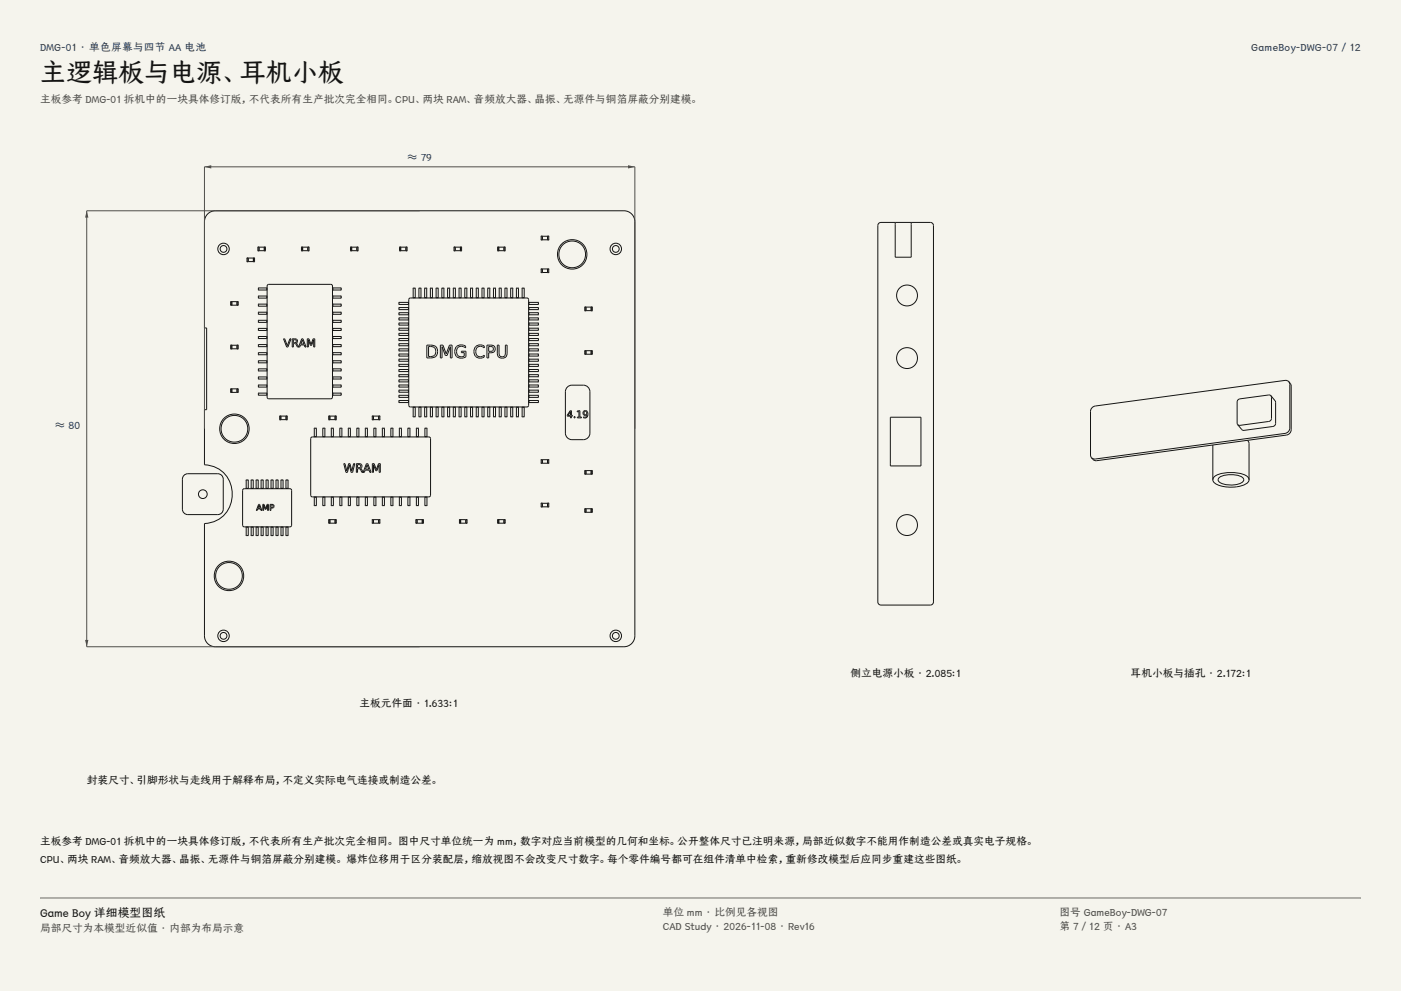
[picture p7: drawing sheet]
<svg xmlns="http://www.w3.org/2000/svg" width="420mm" height="297mm" viewBox="0 0 420 297" stroke-linecap="round" stroke-linejoin="round" font-family="sans-serif">
<defs><g id="words">
<text font-size="7.8" fill="#141413" x="12" y="24.7">主逻辑板与电源、耳机小板</text>
<text font-size="3.5" fill="#141413" x="12" y="274.9">Game Boy 详细模型图纸</text>
<g font-size="3.2" fill="#1b365d">
<text x="12" y="15.3">DMG-01 · 单色屏幕与四节 AA 电池</text>
<text x="375.1" y="15.3">GameBoy-DWG-07 / 12</text>
<text x="122.1" y="48.4">≈ 79</text>
<text x="16.6" y="128.5">≈ 80</text>
</g>
<g font-size="3.2" fill="#504e49">
<text x="12" y="30.9">主板参考 DMG-01 拆机中的一块具体修订版，不代表所有生产批次完全相同。CPU、两块 RAM、音频放大器、晶振、无源件与铜箔屏蔽分别建模。</text>
<text x="198.7" y="274.5">单位 mm · 比例见各视图</text>
<text x="317.6" y="274.5">图号 GameBoy-DWG-07</text>
<text x="12" y="279.3">局部尺寸为本模型近似值 · 内部为布局示意</text>
<text x="198.7" y="278.8">CAD Study · 2026-11-08 · Rev16</text>
<text x="317.6" y="278.8">第 7 / 12 页 · A3</text>
</g>
<g font-size="3.2" fill="#141413">
<text x="254.9" y="203">侧立电源小板 · 2.085:1</text>
<text x="339" y="203">耳机小板与插孔 · 2.172:1</text>
<text x="107.7" y="212">主板元件面 · 1.633:1</text>
<text x="26" y="235">封装尺寸、引脚形状与走线用于解释布局，不定义实际电气连接或制造公差。</text>
<text x="12" y="253.3">主板参考 DMG-01 拆机中的一块具体修订版，不代表所有生产批次完全相同。 图中尺寸单位统一为 mm，数字对应当前模型的几何和坐标。公开整体尺寸已注明来源，局部近似数字不能用作制造公差或真实电子规格。</text>
<text x="12" y="258.6">CPU、两块 RAM、音频放大器、晶振、无源件与铜箔屏蔽分别建模。 爆炸位移用于区分装配层，缩放视图不会改变尺寸数字。每个零件编号都可在组件清单中检索，重新修改模型后应同步重建这些图纸。</text>
</g>
</g></defs>
<g fill="#f5f4ed">
<path d="M0 0h420v297h-420z"/>
<path d="M12 12h396v275h-396z"/>
</g>
<g fill="none" stroke="#141413" stroke-width=".3">
<path d="M62.3 64.1a3.3 3.3 0 0 1 2.3-.9h122.5a3.3 3.3 0 0 1 3.2 3.2v124.2a3.3 3.3 0 0 1-3.2 3.2h-122.5a3.3 3.3 0 0 1-3.3-3.2v-33.7a8.8 8.8 0 0 0 8.3-8.8 8.8 8.8 0 0 0-8.3-8.8v-16.5h.6v-24.5h-.6v-31.9a3.3 3.3 0 0 1 1-2.3zM74 77.3v1.1M74.1 78.4h.2M74.1 77.3h.2M74.4 77.3v1.1M74.4 77.4h1.5v1h-1.5zM76 77.3v1.1M76 78.4h.3M76 77.3h.3M76.3 77.3v1.1M77.3 75.2h.3M77.6 74h-.3v1.1"/>
<path d="M77.6 74.1l.1 1h1.5l.1-1M77.7 74.1h1.5M79.3 74h.2M79.3 75.2h.2M79.6 74.1v1M90.4 75.1v-1.1h.3v1.1M90.4 75.2h.3M90.7 75.1l.1-1h1.5v1M90.7 75.1h.1M90.8 75.1h1.4M92.3 75.1h-.1M92.3 75.1l.1-1.1h.2v1.1"/>
<path d="M92.4 75.2h.2M105.1 75.1v-1l.3-.1v1.1M105.1 75.2h.3M105.4 75.1l.1-1h1.5v1M105.4 75.1h.1M105.5 75.1h1.4M107 75.1h-.1M107 75.1v-1.1h.3v1.1M107 75.2h.3M119.8 74.1v1M119.8 74h.3v1.1M119.8 75.2h.3"/>
<path d="M121.7 74.1h-1.6v1h1.6v-1l.3-.1v1.1M121.7 75.2h.3M136.1 75.1v-1.1h.3v1.1M136.1 75.2h.3M136.5 75.1h.1M136.5 75.1h1.5v-1l.3-.1 .1 1.1M138 74.1h-1.5v1M138.1 75.2h.2M149.2 74.1v1M149.2 74h.3M149.2 75.2h.3M149.5 74.1l.1 1h1.5v-1"/>
<path d="M149.5 74.1h1.6M151.1 74h.3M151.1 75.2h.3M151.4 74.1v1M162.2 70.8l.1 1.1h.3v-1.1h1.5M162.3 70.8h.2M164.1 70.8v.1M164.1 70.9v1l-1.5-.1M164.2 70.8v1.1h.3v-1.1M164.2 70.8h.3M69.2 91.5h.2M69.4 90.4h-.3v1.1"/>
<path d="M69.5 90.4l.1 1.1h1.4l.1-1.1M69.5 90.5h1.6M71.1 90.4h.3M71.1 91.5h.3M71.4 90.4v1.1M77.5 98.5v.5h2.5v-.5M77.5 94.2v-.6h2.5v.6M77.5 91.2v.6h2.5v-.6M77.5 86.3v.6M77.5 88.7l2.5 .1v.5h-2.5zM77.5 98.4h2.5M77.5 96h2.5v.6h-2.5z"/>
<path d="M77.5 94.2h2.5M77.5 91.1h2.5M77.5 86.9h2.5M77.5 86.3h2.5M80 86.3v.6M80.1 85.5l.5-.3h18.6l.4 .3 .1 33.5-.3 .5h-18.8l-.5-.2zM99.8 98.5v.5h2.5M99.8 86.3v.6M99.8 91.2v.5l2.5 .1M99.8 98.4h2.5M99.8 94.2h2.5M99.8 91.1h2.5"/>
<path d="M99.8 86.9h2.5M99.8 86.3h2.5M102.3 88.7l-2.5 .1v.5h2.5M102.3 93.6h-2.5v.6M102.3 96h-2.5v.6h2.5M102.3 86.3v.6M102.3 88.8v.5M102.3 91.2v.5M102.3 93.6v.6M102.3 96v.6M102.3 98.5v.5M119.6 99.9v.6h2.8l.1-.6"/>
<path d="M119.6 95.3v.6h2.8l.1-.6M119.6 90.7v.5h2.8l.1-.5M119.6 93.8v.5M119.6 98.4v.5M119.6 99.9h2.8M119.6 99h2.8M119.6 98.4h2.8M119.6 96.8h2.9l-.1 .6h-2.8zM119.6 95.3h2.8M119.6 94.3h2.8M119.6 93.7h2.8M119.6 92.2h2.9l-.1 .6h-2.8z"/>
<path d="M119.6 90.6h2.8M122.5 93.8v.5M122.5 98.4v.5M122.6 89.5l.4-.2 35.2 .1 .3 .4-.1 31.9-.4 .3-35.2-.1-.3-.4zM123.9 86.4v2.8h.6v-2.8M123.9 86.4h.6M125.6 86.4v2.8h.6M125.6 86.4h.6M126.2 86.4v2.8M127.3 86.4v2.8h.6M127.3 86.4h.6M127.9 86.4v2.8"/>
<path d="M129 86.4v2.8h.6M129.1 86.4h.5M129.6 86.4v2.8M130.7 86.4v2.8M130.8 89.2h.5M130.8 86.4h.5M131.4 86.4v2.8M132.5 86.4v2.8M132.5 89.2h.5M132.5 86.4h.5M133.1 86.4v2.8M134.2 86.4v2.8"/>
<path d="M134.2 89.2h.6M134.2 86.4h.6M134.8 86.4v2.8M135.9 86.4v2.8M135.9 89.2h.6M135.9 86.4h.6M136.5 86.4v2.8M137.6 86.4v2.8M137.7 86.4h.5M138.2 86.4v2.8h-.5M139.3 86.4v2.8M139.4 86.4h.5"/>
<path d="M140 86.4v2.8h-.6M141.1 86.4v2.8M141.1 86.4h.5M141.7 86.4v2.8h-.6M142.8 86.4v2.8h.6v-2.8M142.8 86.4h.6M144.5 86.4v2.8h.6v-2.8M144.5 86.4h.6M146.2 86.4v2.8h.6v-2.8M146.2 86.4h.6M147.9 86.4l.1 2.8h.6v-2.8M148 86.4h.5"/>
<path d="M149.7 86.4v2.8h.6v-2.8M149.7 86.4h.5M151.4 86.4v2.8h.6v-2.8M151.4 86.4h.6M153.1 86.4v2.8h.6v-2.8M153.1 86.4h.6M154.8 86.4v2.8h.6M154.8 86.4h.6M155.4 86.4v2.8M156.5 86.4v2.8h.6M156.6 86.4h.5M157.1 86.4v2.8"/>
<path d="M158.6 90.7v.5h2.8M158.6 93.8v.5M158.6 95.3v.6h2.8M158.6 98.4v.5M158.6 99.9v.6h2.8M158.6 99.9h2.8M158.6 99h2.8M158.6 98.4h2.8M158.6 95.3h2.8M158.6 94.3h2.8M158.6 93.7h2.8M158.6 90.6h2.8"/>
<path d="M161.4 92.2h-2.8v.6h2.8M161.4 96.8h-2.8v.6h2.8M161.4 90.7v.5M161.4 92.2v.6M161.4 93.8v.5M161.4 95.3v.6M161.4 96.8v.6M161.4 98.4v.5M161.4 99.9v.6M162.2 80.6l.1 1.1h.3v-1.1h1.5M162.3 80.6h.2M164.1 80.6v.1"/>
<path d="M164.1 80.7v1l-1.5-.1M164.2 80.6v1.1h.3v-1.1M164.2 80.6h.3M175.3 93.1v-1.1h.3v1.1M175.3 93.1h.3M175.7 93.1h.1M175.7 93.1h1.5v-1.1h.3l.1 1.1M177.2 92.1h-1.5v1M177.3 93.1h.2M69.1 103.5l.1 1.1h.2M69.1 116.5v1.1M69.2 103.4h.2"/>
<path d="M69.2 117.6h.2M69.2 116.5h.2M69.5 104.5l.1-1h1.4l.1 1M69.5 116.5v1.1M69.5 117.5h1.6M69.5 116.6h1.6M69.5 104.5h1.6M71.1 116.5v1.1M71.1 104.6h.3M71.1 103.4h.3M71.1 117.6h.3M71.1 116.5h.3"/>
<path d="M71.4 103.5v1M71.4 116.5v1.1M77.5 108.7v-.6h2.5v.6M77.5 101.4v-.6h2.5v.6M77.5 105.7v.6M77.5 113v.6M77.5 115.4h2.5v.6h-2.5zM77.5 113h2.5M77.5 101.5h2.5M77.5 117.8l2.5 .1v.5h-2.5zM77.5 113.6h2.5M77.5 110.5l2.5 .1v.6h-2.5z"/>
<path d="M77.5 108.7h2.5M77.5 106.3h2.5M77.5 105.7h2.5M77.5 103.3h2.5v.6h-2.5zM80 105.7v.6M80 113v.6M85 101.5h.3l.8 2.1 .8-2.1h.4l-1 2.5h-.4zM87.6 101.5h.8a.69 .69 0 0 1 .8 .5 .69 .69 0 0 1-.4 .8l.7 1.2 1-2.5h.3l1 2.5h-.4l-.2-.6h-1.1l-.2 .6h-.7l-.5-.8-.4-.2h-.4v1h-.3zM87.9 101.8h.5a.44 .44 0 0 1 .4 .5 .44 .44 0 0 1-.4 .4h-.5zM90.6 101.9l.5 1.2h-.9zM92.1 101.5h.5l.6 1.7 .7-1.7h.5v2.5h-.4v-2.2l-.6 1.7h-.3l-.7-1.7v2.2h-.3zM99.8 105.7v.6"/>
<path d="M99.8 113v.6M99.8 113h2.5M99.8 101.5h2.5M99.8 113.6h2.5M99.8 108.7h2.5M99.8 106.3h2.5M99.8 105.7h2.5M102.3 115.4h-2.5v.6h2.5M102.3 117.8l-2.5 .1v.5h2.5M102.3 100.8l-2.5 .1v.5M102.3 103.3h-2.5v.6h2.5M102.3 108.1l-2.5 .1v.5"/>
<path d="M102.3 110.5l-2.5 .1v.5l2.5 .1M102.3 100.9v.5M102.3 103.3v.6M102.3 105.7v.6M102.3 108.2v.5M102.3 110.6v.5M102.3 113v.6M102.3 115.4v.6M102.3 117.9v.5M119.6 117v.5h2.8l.1-.5M119.6 116v-.6h2.8l.1 .6M119.6 111.3v-.6h2.8l.1 .6"/>
<path d="M119.6 106.7v-.6h2.8l.1 .6M119.6 103v.6M119.6 107.7v.5M119.6 112.3v.6M119.6 118.5h2.9l-.1 .6h-2.8zM119.6 116.9h2.8M119.6 116h2.8M119.6 113.8l2.9 .1-.1 .6h-2.8zM119.6 112.9h2.8M119.6 112.3h2.8M119.6 111.4h2.8M119.6 109.2h2.9l-.1 .6h-2.8z"/>
<path d="M119.6 108.3h2.8M119.6 107.6h2.8M119.6 106.7h2.8M119.6 104.6h2.9l-.1 .6h-2.8zM119.6 103.6h2.8M119.6 103h2.8M119.6 101.5h2.9l-.1 .6h-2.8zM122.5 103v.6M122.5 107.7v.5M122.5 112.3v.6M128 103.4h1a1.93 1.93 0 0 1 2.2 1.9 1.93 1.93 0 0 1-2.2 2h-1zM128.5 103.9a1.59 1.59 0 0 1 2.1 1.4 1.59 1.59 0 0 1-2.1 1.5z"/>
<path d="M132 103.4h.8l1 2.6 .9-2.6h.8v3.9h-.5v-3.4l-1 2.6h-.5l-1-2.6v3.4h-.5zM136.8 103.9a2.38 2.38 0 0 1 2.8-.2v.6a1.57 1.57 0 0 0-2.1-.2 1.57 1.57 0 0 0-.4 2.1 1.57 1.57 0 0 0 2.1 .5v-1h-.9v-.4h1.4v1.6a2.08 2.08 0 0 1-2.9-.1 2.08 2.08 0 0 1 0-2.9zM142.6 103.9a2.13 2.13 0 0 1 2.6-.2v.6a1.52 1.52 0 0 0-2-.3 1.52 1.52 0 0 0-.5 2 1.48 1.48 0 0 0 2.5 .4v.6a2.01 2.01 0 0 1-2.8-.3 2.01 2.01 0 0 1 .2-2.8zM146 103.4h1.1a1.16 1.16 0 0 1 1.4 1.2 1.16 1.16 0 0 1-1.4 1.1h-.6v1.6h-.5zM146.5 103.9h.6a.72 .72 0 0 1 .8 .7 .72 .72 0 0 1-.8 .7h-.6zM149.1 103.4h.5v2.4a.97 .97 0 0 0 1 1.1 .97 .97 0 0 0 .9-1.1v-2.4h.5v2.4a1.47 1.47 0 0 1-1.4 1.5 1.47 1.47 0 0 1-1.5-1.5zM158.6 103v.6M158.6 107.7v.5M158.6 112.3v.6M158.6 117v.5h2.8M158.6 116.9h2.8M158.6 116h2.8"/>
<path d="M158.6 112.9h2.8M158.6 112.3h2.8M158.6 111.4h2.8M158.6 108.3h2.8M158.6 107.6h2.8M158.6 106.7h2.8M158.6 103.6h2.8M158.6 103h2.8M161.4 101.5h-2.8v.5l2.8 .1M161.4 104.6h-2.8v.5l2.8 .1M161.4 106.1h-2.8v.6M161.4 109.2h-2.8v.6h2.8"/>
<path d="M161.4 110.7l-2.8 .1v.5M161.4 113.8l-2.8 .1v.5l2.8 .1M161.4 115.4h-2.8v.6M161.4 118.5h-2.8v.6h2.8M161.4 101.5v.5M161.4 103v.6M161.4 104.6v.5M161.4 106.1v.6M161.4 107.7v.5M161.4 109.2v.6M161.4 110.8v.5M161.4 112.3v.6"/>
<path d="M161.4 113.9v.5M161.4 115.4v.6M161.4 117v.5M161.4 118.5v.6M170.1 116l1.4-.6h3.4a1.96 1.96 0 0 1 1.9 2v12.4a1.96 1.96 0 0 1-1.9 2h-3.4a1.96 1.96 0 0 1-2-2v-12.4zM175.3 105.1h.3v1.1h-.3zM177.2 105.2h-1.5v1l1.5-.1M177.2 105.1h.4l-.1 1.1h-.3zM83.8 124.7l.1 1.1h.2l.1-1.1M83.9 124.7h.2M84.2 124.8h1.6l-.1 .9h-1.5M85.8 124.7v1.1h.3v-1.1"/>
<path d="M85.8 124.7h.3M93.2 131.2l.4-.3 35.2 .1 .3 .4-.1 17.3-.4 .2-35.2-.1-.3-.4zM94.2 128.4v2.4M94.3 128.3h.5M94.8 128.4v2.4l-.5 .1M96.8 128.4v2.4M96.8 128.3h.6M97.4 128.4v2.4l-.6 .1M98.5 124.7l.1 1.1h.3v-1.1M98.6 124.7h.2M98.9 124.7h1.5v1h-1.5zM99.3 128.4v2.4"/>
<path d="M99.4 130.9h.5M99.4 128.3h.5M99.9 128.4v2.4M100.5 124.7v1.1h.3v-1.1M100.5 124.7h.3M101.9 128.4v2.4M101.9 130.9h.6M101.9 128.3h.6M102.5 128.4v2.4M103.1 139h.3l.6 2.2 .5-2.2h.4l.6 2.2 .5-2.2h.4l-.7 2.6h-.4l-.6-2.3-.5 2.3h-.5zM104.4 128.4v2.4M104.5 130.9h.5"/>
<path d="M104.5 128.3h.5M105 128.4v2.4M106.8 139h.8a.73 .73 0 0 1 .9 .4 .73 .73 0 0 1-.4 .9l.8 1.3 1-2.6h.4l.9 2.6h-.3l-.3-.7h-1.1l-.3 .7h-.7l-.5-.9-.4-.2h-.4v1.1h-.4zM107 128.4v2.4M107 130.9h.6M107 128.3h.6M107.2 139.2h.4a.46 .46 0 0 1 .5 .5 .46 .46 0 0 1-.5 .5h-.4zM107.6 128.4v2.4M109.5 128.4v2.4M109.6 130.9h.5M109.6 128.3h.5M110.1 139.3l.4 1.3h-.9z"/>
<path d="M110.1 128.4v2.4M111.6 124.7v1.1M111.6 139h.6l.6 1.7 .7-1.7h.5v2.6h-.3v-2.3l-.7 1.8h-.4l-.6-1.8v2.3h-.4zM111.6 125.8h.3M111.6 124.7h.3M111.9 124.7v1.1M112 125.7h1.5M112 124.8h1.5M112.1 128.4v2.4M112.1 130.9h.6M112.1 128.3h.6M112.7 128.4v2.4"/>
<path d="M113.5 124.7v1.1M113.6 124.7h.2M113.9 124.7v1.1h-.3M114.6 128.4v2.4M114.7 130.9h.5M114.7 128.3h.5M115.2 128.4v2.4M117.2 128.4v2.4M117.2 130.9h.6M117.2 128.3h.6M117.8 128.4v2.4M119.6 120.1v.5"/>
<path d="M119.6 120.6h2.8M119.6 120h2.8M119.7 128.4v2.4M119.8 130.9h.5M119.8 128.3h.5M120.3 128.4v2.4M122.3 128.4v2.4M122.3 130.9h.6M122.3 128.3h.6M122.5 120.1v.5M122.9 128.4v2.4M123.9 122.1v2.8"/>
<path d="M123.9 124.9h.6M123.9 122h.6M124.5 122.1v2.8M124.8 128.4v2.4l.6 .1M124.9 128.3h.5M125.4 128.4v2.4M125.6 122.1v2.8M125.6 124.9h.6M125.6 122h.6M126.2 122.1v2.8M127.3 122.1v2.8M127.3 124.9h.6"/>
<path d="M127.3 122h.6M127.4 128.4v2.4l.6 .1M127.4 128.3h.6M127.9 122.1v2.8M128 128.4v2.4M129 122.1v2.8M129.1 124.9h.5M129.1 122h.5M129.6 122.1v2.8M130.7 122.1v2.8M130.8 124.9h.5M130.8 122h.5"/>
<path d="M131.4 122.1v2.8M132.5 122.1v2.8M132.5 124.9h.5M132.5 122h.5M133.1 122.1v2.8M134.2 122.1v2.8M134.2 124.9h.6M134.2 122h.6M134.8 122.1v2.8M135.9 122.1v2.8M135.9 124.9h.6M135.9 122h.6"/>
<path d="M136.5 122.1v2.8M137.6 122.1v2.8M137.7 124.9h.5M137.7 122h.5M138.2 122.1v2.8M139.3 122.1v2.8M139.4 124.9h.5M139.4 122h.5M140 122.1v2.8M141.1 122.1v2.8M141.1 124.9h.5M141.1 122h.5"/>
<path d="M141.7 122.1v2.8M142.8 122.1v2.8M142.8 124.9h.6M142.8 122h.6M143.4 122.1v2.8M144.5 122.1v2.8M144.5 124.9h.6M144.5 122h.6M145.1 122.1v2.8M146.2 122.1v2.8M146.2 124.9h.6M146.2 122h.6"/>
<path d="M146.8 122.1v2.8M147.9 122.1v2.8M148 124.9h.5M148 122h.5M148.6 122.1v2.8M149.7 122.1v2.8M149.7 124.9h.5M149.7 122h.5M150.3 122.1v2.8M151.4 122.1v2.8M151.4 124.9h.6M151.4 122h.6"/>
<path d="M152 122.1v2.8M153.1 122.1v2.8M153.1 124.9h.6M153.1 122h.6M153.7 122.1v2.8M154.8 122.1v2.8M154.8 124.9h.6M154.8 122h.6M155.4 122.1v2.8M156.5 122.1v2.8M156.6 124.9h.5M156.6 122h.5"/>
<path d="M157.1 122.1v2.8M158.6 120.1v.5M158.6 120.6h2.8M158.6 120h2.8M161.4 120.1v.5M162.2 138.8l.1-1.1 .3 .1v1h1.5M162.3 138.9h.2M162.6 137.8h1.5v1M164.1 138.8h.1M164.2 138.8v-1.1l.3 .1v1M164.2 138.9h.3M170.9 123.1h.4v1.4h.3v.2h-.3v.5h-.3v-.5h-1z"/>
<path d="M171 123.3v1.2h-.7zM172.1 124.9h.3v.3h-.3zM173 123.2l.8-.1v1.9h.5v.2h-1.2v-.2h.5v-1.7l-.6 .2zM175 123.2a.89 .89 0 0 1 1.1 .1 .89 .89 0 0 1 .1 1.2 .91 .91 0 0 1-1.3 .7l.1-.2a.66 .66 0 0 0 .7-.1 .66 .66 0 0 0 .3-.7 .71 .71 0 0 1-1.1 .1 .71 .71 0 0 1 .1-1.1zM55.2 142.5l1.1-.5h9l1.2 .5 .4 1.1v9l-.4 1.1-1.2 .5h-9l-1.1-.5-.5-1.1v-9zM72.8 146.7l.4-.2h14l.2 .5v10.7l-.5 .2-13.9-.1-.3-.4zM73.8 143.9v2.5h.6v-2.5M73.8 143.9h.6M75.3 143.9v2.5h.6M75.3 143.9h.6M75.9 158h-.6v2.5M75.9 143.9v2.5"/>
<path d="M75.9 158v2.5M76.8 143.9v2.5h.6M76.8 143.9h.6M77.4 158h-.6v2.5M77.4 143.9v2.5M77.4 158v2.5M77.5 151.2h.3l.7 1.8h-.2l-.2-.5h-.8l-.2 .5h-.3zM77.7 151.4l.3 .9h-.7zM78.3 143.9v2.5M78.3 158v2.5M78.3 158h.6M78.3 146.4h.6"/>
<path d="M78.3 143.9h.6M78.8 151.2h.4l.4 1.2 .5-1.2h.4v1.8h-.3v-1.6l-.4 1.2h-.3l-.5-1.2v1.6h-.2zM78.9 143.9v2.5M78.9 158v2.5M79.8 143.9v2.5M79.8 158v2.5M79.8 158h.6M79.8 146.4h.6M79.8 143.9h.6M80.4 143.9v2.5M80.4 158v2.5M81 151.2h.5a.6 .6 0 0 1 .6 .7 .6 .6 0 0 1-.9 .4v.7h-.2z"/>
<path d="M81.2 151.4h.3a.35 .35 0 0 1 .4 .3 .35 .35 0 0 1-.4 .4h-.3zM81.3 143.9v2.5M81.3 158v2.5M81.3 158h.5l.1 2.5M81.3 143.9h.5M81.9 143.9v2.5h-.6M82.7 143.9v2.5M82.7 158v2.5M82.8 158h.5l.1 2.5M82.8 143.9h.5M83.4 143.9v2.5h-.6M84.2 143.9l.1 2.5h.6v-2.5"/>
<path d="M84.3 143.9h.5M85.7 143.9l.1 2.5h.5v-2.5M85.8 143.9h.5M94.2 149v2.5M94.3 151.5h.5M94.3 149h.5v2.5M96.8 149v2.5M96.8 151.5h.6M96.8 149h.6v2.5M98.5 156.8l.1-1.1h.2l.1 1.1M98.6 156.8h.2M98.9 155.7h1.5v1.1h-1.5z"/>
<path d="M99.3 149v2.5M99.4 151.5h.5M99.4 149h.5M99.9 149v2.5M100.5 156.8v-1.1h.3v1.1M100.5 156.8h.3M101.9 149v2.5M101.9 151.5h.6M101.9 149h.6M102.5 149v2.5M104.4 149v2.5M104.5 151.5h.5"/>
<path d="M104.5 149h.5M105 149v2.5M107 149v2.5M107 151.5h.6M107 149h.6M107.6 149v2.5M109.5 149v2.5M109.6 151.5h.5M109.6 149h.5M110.1 149v2.5M111.6 155.7v1.1M111.6 155.7h.3"/>
<path d="M111.6 156.8h.3M111.9 155.7v1.1M112 156.7h1.5M112 155.8h1.5M112.1 149v2.5M112.1 151.5h.6M112.1 149h.6M112.7 149v2.5M113.5 155.7v1.1M113.6 155.7h.2l.1 1.1M113.6 156.8h.2M114.6 149v2.5"/>
<path d="M114.7 151.5h.5M114.7 149h.5M115.2 149v2.5M117.2 149v2.5M117.2 151.5h.6M117.2 149h.6M117.8 149v2.5M119.7 149v2.5M119.8 151.5h.5M119.8 149h.5M120.3 149v2.5M122.3 149v2.5"/>
<path d="M122.3 151.5h.6M122.3 149h.6M122.9 149v2.5M124.7 155.7v1.1M124.7 155.7h.3M124.7 156.8h.3M124.9 151.5h.5M125 155.7v1.1M125 156.7h1.6M125 155.8h1.6M125.4 149h-.5l-.1 2.5M125.4 149v2.5"/>
<path d="M126.6 155.7v1.1M126.6 155.7h.3M126.6 156.8h.3M126.9 155.7v1.1M127.4 151.5h.6M128 149h-.6v2.5M128 149v2.5M137.7 156.8l.1-1.1h.3v1.1M137.8 156.8h.2M138.1 155.7h1.5v1.1h-1.5zM139.7 156.8v-1.1h.3v1.1M139.7 156.8h.3"/>
<path d="M149.2 155.7v1.1M149.2 155.7h.3M149.2 156.8h.3M149.5 155.7v1.1M149.5 156.7h1.6M149.5 155.8h1.6M151.1 155.7v1.1M151.1 155.7h.3M151.1 156.8h.3M151.4 155.7v1.1M162.2 150.8l.1 1.1h.3v-1.1h1.5M162.3 150.8h.2"/>
<path d="M164.1 150.8v.1M164.1 150.9v1l-1.5-.1M164.2 150.8v1.1h.3v-1.1M164.2 150.8h.3M175.3 141v1.1h.3v-1.1M175.3 152.4l.3 .1v1.1h-.3zM175.3 141h.3M175.7 141.1v1l1.5-.1M175.7 141h1.5v1.1h.3l.1-1.1M175.7 141v.1M177.2 152.5h-1.5v1h1.5M177.2 152.5h.4l-.1 1.1-.3-.1z"/>
<path d="M177.3 141h.2M73.8 160.5v-2.5h.6v2.5M73.8 160.5h.6M75.3 160.5h.6M76.8 160.5h.6M78.3 160.5h.6M79.8 160.5h.6M81.3 160.5h.5M82.8 160.5h.5M84.2 160.5l.1-2.5h.5l.1 2.5M84.3 160.5h.5M85.7 160.5l.1-2.5h.5v2.5"/>
<path d="M85.8 160.5h.5"/>
<circle cx="67" cy="74.6" r="1.72"/>
<circle cx="67" cy="74.6" r="1.02"/>
<circle cx="74.1" cy="78.4" r=".03"/>
<circle cx="74.1" cy="77.3" r=".03"/>
<circle cx="74.3" cy="78.4" r=".03"/>
<circle cx="74.3" cy="77.3" r=".03"/>
<circle cx="76" cy="78.4" r=".03"/>
<circle cx="76" cy="77.3" r=".03"/>
<circle cx="76.3" cy="78.4" r=".03"/>
<circle cx="76.3" cy="77.3" r=".03"/>
<circle cx="77.3" cy="74.1" r=".03"/>
<circle cx="77.3" cy="75.1" r=".03"/>
<circle cx="77.6" cy="74.1" r=".03"/>
<circle cx="77.6" cy="75.1" r=".03"/>
<circle cx="79.3" cy="75.1" r=".03"/>
<circle cx="79.3" cy="74.1" r=".03"/>
<circle cx="79.5" cy="75.1" r=".03"/>
<circle cx="79.5" cy="74.1" r=".03"/>
<circle cx="90.4" cy="75.1" r=".03"/>
<circle cx="90.4" cy="74.1" r=".03"/>
<circle cx="90.7" cy="75.1" r=".03"/>
<circle cx="90.7" cy="74.1" r=".03"/>
<circle cx="92.4" cy="74.1" r=".03"/>
<circle cx="92.4" cy="75.1" r=".03"/>
<circle cx="92.6" cy="74.1" r=".03"/>
<circle cx="92.6" cy="75.1" r=".03"/>
<circle cx="105.1" cy="75.1" r=".03"/>
<circle cx="105.1" cy="74.1" r=".03"/>
<circle cx="105.4" cy="75.1" r=".03"/>
<circle cx="105.4" cy="74.1" r=".03"/>
<circle cx="107" cy="75.1" r=".03"/>
<circle cx="107" cy="74.1" r=".03"/>
<circle cx="107.3" cy="74.1" r=".03"/>
<circle cx="107.3" cy="75.1" r=".03"/>
<circle cx="119.8" cy="74.1" r=".03"/>
<circle cx="119.8" cy="75.1" r=".03"/>
<circle cx="120.1" cy="74.1" r=".03"/>
<circle cx="120.1" cy="75.1" r=".03"/>
<circle cx="121.7" cy="75.1" r=".03"/>
<circle cx="121.7" cy="74.1" r=".03"/>
<circle cx="122" cy="74.1" r=".03"/>
<circle cx="122" cy="75.1" r=".03"/>
<circle cx="136.1" cy="75.1" r=".03"/>
<circle cx="136.1" cy="74.1" r=".03"/>
<circle cx="136.4" cy="74.1" r=".03"/>
<circle cx="136.4" cy="75.1" r=".03"/>
<circle cx="138.1" cy="74.1" r=".03"/>
<circle cx="138.1" cy="75.1" r=".03"/>
<circle cx="138.3" cy="75.1" r=".03"/>
<circle cx="138.3" cy="74.1" r=".03"/>
<circle cx="149.2" cy="74.1" r=".03"/>
<circle cx="149.2" cy="75.1" r=".03"/>
<circle cx="149.5" cy="75.1" r=".03"/>
<circle cx="149.5" cy="74.1" r=".03"/>
<circle cx="151.1" cy="74.1" r=".03"/>
<circle cx="151.1" cy="75.1" r=".03"/>
<circle cx="151.4" cy="74.1" r=".03"/>
<circle cx="151.4" cy="75.1" r=".03"/>
<circle cx="162.3" cy="70.8" r=".03"/>
<circle cx="162.3" cy="71.9" r=".03"/>
<circle cx="162.5" cy="70.8" r=".03"/>
<circle cx="162.5" cy="71.9" r=".03"/>
<circle cx="164.2" cy="71.9" r=".03"/>
<circle cx="164.2" cy="70.8" r=".03"/>
<circle cx="164.5" cy="71.9" r=".03"/>
<circle cx="164.5" cy="70.8" r=".03"/>
<circle cx="171.5" cy="76.2" r="4.4"/>
<circle cx="171.5" cy="76.2" r="4"/>
<circle cx="184.6" cy="74.6" r="1.72"/>
<circle cx="184.6" cy="74.6" r="1.02"/>
<circle cx="69.2" cy="91.5" r=".03"/>
<circle cx="69.2" cy="90.4" r=".03"/>
<circle cx="69.4" cy="91.5" r=".03"/>
<circle cx="69.4" cy="90.4" r=".03"/>
<circle cx="71.1" cy="91.5" r=".03"/>
<circle cx="71.1" cy="90.4" r=".03"/>
<circle cx="71.4" cy="91.5" r=".03"/>
<circle cx="71.4" cy="90.4" r=".03"/>
<circle cx="77.5" cy="98.5" r=".03"/>
<circle cx="77.5" cy="86.3" r=".03"/>
<circle cx="77.5" cy="96.6" r=".03"/>
<circle cx="77.5" cy="86.9" r=".03"/>
<circle cx="77.5" cy="96" r=".03"/>
<circle cx="77.5" cy="88.8" r=".03"/>
<circle cx="77.5" cy="99" r=".03"/>
<circle cx="77.5" cy="91.2" r=".03"/>
<circle cx="77.5" cy="93.6" r=".03"/>
<circle cx="77.5" cy="94.2" r=".03"/>
<circle cx="77.5" cy="91.7" r=".03"/>
<circle cx="77.5" cy="89.3" r=".03"/>
<circle cx="80" cy="99" r=".03"/>
<circle cx="80" cy="91.2" r=".03"/>
<circle cx="80" cy="88.8" r=".03"/>
<circle cx="80" cy="98.5" r=".03"/>
<circle cx="80" cy="96" r=".03"/>
<circle cx="80" cy="96.6" r=".03"/>
<circle cx="80" cy="86.9" r=".03"/>
<circle cx="80" cy="86.3" r=".03"/>
<circle cx="80" cy="93.6" r=".03"/>
<circle cx="80" cy="94.2" r=".03"/>
<circle cx="80" cy="91.7" r=".03"/>
<circle cx="80" cy="89.3" r=".03"/>
<circle cx="99.8" cy="96.6" r=".03"/>
<circle cx="99.8" cy="99" r=".03"/>
<circle cx="99.8" cy="91.2" r=".03"/>
<circle cx="99.8" cy="98.5" r=".03"/>
<circle cx="99.8" cy="86.9" r=".03"/>
<circle cx="99.8" cy="86.3" r=".03"/>
<circle cx="99.8" cy="96" r=".03"/>
<circle cx="99.8" cy="88.8" r=".03"/>
<circle cx="99.8" cy="91.7" r=".03"/>
<circle cx="99.8" cy="93.6" r=".03"/>
<circle cx="99.8" cy="89.3" r=".03"/>
<circle cx="99.8" cy="94.2" r=".03"/>
<circle cx="102.3" cy="99" r=".03"/>
<circle cx="102.3" cy="88.8" r=".03"/>
<circle cx="102.3" cy="98.5" r=".03"/>
<circle cx="102.3" cy="86.3" r=".03"/>
<circle cx="102.3" cy="96.6" r=".03"/>
<circle cx="102.3" cy="86.9" r=".03"/>
<circle cx="102.3" cy="96" r=".03"/>
<circle cx="102.3" cy="91.2" r=".03"/>
<circle cx="102.3" cy="94.2" r=".03"/>
<circle cx="102.3" cy="89.3" r=".03"/>
<circle cx="102.3" cy="91.7" r=".03"/>
<circle cx="102.3" cy="93.6" r=".03"/>
<circle cx="119.6" cy="95.9" r=".03"/>
<circle cx="119.6" cy="95.3" r=".03"/>
<circle cx="119.6" cy="99.9" r=".03"/>
<circle cx="119.6" cy="91.2" r=".03"/>
<circle cx="119.6" cy="90.7" r=".03"/>
<circle cx="119.6" cy="93.8" r=".03"/>
<circle cx="119.6" cy="98.4" r=".03"/>
<circle cx="119.6" cy="92.2" r=".03"/>
<circle cx="119.6" cy="98.9" r=".03"/>
<circle cx="119.6" cy="97.4" r=".03"/>
<circle cx="119.6" cy="94.3" r=".03"/>
<circle cx="119.6" cy="96.8" r=".03"/>
<circle cx="119.6" cy="92.8" r=".03"/>
<circle cx="122.4" cy="95.9" r=".03"/>
<circle cx="122.4" cy="95.3" r=".03"/>
<circle cx="122.4" cy="91.2" r=".03"/>
<circle cx="122.4" cy="90.7" r=".03"/>
<circle cx="122.4" cy="99.9" r=".03"/>
<circle cx="122.4" cy="93.8" r=".03"/>
<circle cx="122.4" cy="98.4" r=".03"/>
<circle cx="122.4" cy="92.2" r=".03"/>
<circle cx="122.4" cy="96.8" r=".03"/>
<circle cx="122.4" cy="92.8" r=".03"/>
<circle cx="122.4" cy="98.9" r=".03"/>
<circle cx="122.4" cy="97.4" r=".03"/>
<circle cx="122.4" cy="94.3" r=".03"/>
<circle cx="123.9" cy="89.2" r=".03"/>
<circle cx="123.9" cy="86.4" r=".03"/>
<circle cx="124.5" cy="89.2" r=".03"/>
<circle cx="124.5" cy="86.4" r=".03"/>
<circle cx="125.6" cy="89.2" r=".03"/>
<circle cx="125.6" cy="86.4" r=".03"/>
<circle cx="126.2" cy="89.2" r=".03"/>
<circle cx="126.2" cy="86.4" r=".03"/>
<circle cx="127.3" cy="89.2" r=".03"/>
<circle cx="127.3" cy="86.4" r=".03"/>
<circle cx="127.9" cy="89.2" r=".03"/>
<circle cx="127.9" cy="86.4" r=".03"/>
<circle cx="129.1" cy="89.2" r=".03"/>
<circle cx="129.1" cy="86.4" r=".03"/>
<circle cx="129.6" cy="89.2" r=".03"/>
<circle cx="129.6" cy="86.4" r=".03"/>
<circle cx="130.8" cy="89.2" r=".03"/>
<circle cx="130.8" cy="86.4" r=".03"/>
<circle cx="131.3" cy="89.2" r=".03"/>
<circle cx="131.3" cy="86.4" r=".03"/>
<circle cx="132.5" cy="89.2" r=".03"/>
<circle cx="132.5" cy="86.4" r=".03"/>
<circle cx="133" cy="89.2" r=".03"/>
<circle cx="133" cy="86.4" r=".03"/>
<circle cx="134.2" cy="89.2" r=".03"/>
<circle cx="134.2" cy="86.4" r=".03"/>
<circle cx="134.8" cy="89.2" r=".03"/>
<circle cx="134.8" cy="86.4" r=".03"/>
<circle cx="135.9" cy="89.2" r=".03"/>
<circle cx="135.9" cy="86.4" r=".03"/>
<circle cx="136.5" cy="89.2" r=".03"/>
<circle cx="136.5" cy="86.4" r=".03"/>
<circle cx="137.7" cy="89.2" r=".03"/>
<circle cx="137.7" cy="86.4" r=".03"/>
<circle cx="138.2" cy="89.2" r=".03"/>
<circle cx="138.2" cy="86.4" r=".03"/>
<circle cx="139.4" cy="89.2" r=".03"/>
<circle cx="139.4" cy="86.4" r=".03"/>
<circle cx="139.9" cy="89.2" r=".03"/>
<circle cx="139.9" cy="86.4" r=".03"/>
<circle cx="141.1" cy="89.2" r=".03"/>
<circle cx="141.1" cy="86.4" r=".03"/>
<circle cx="141.6" cy="89.2" r=".03"/>
<circle cx="141.6" cy="86.4" r=".03"/>
<circle cx="142.8" cy="89.2" r=".03"/>
<circle cx="142.8" cy="86.4" r=".03"/>
<circle cx="143.4" cy="89.2" r=".03"/>
<circle cx="143.4" cy="86.4" r=".03"/>
<circle cx="144.5" cy="89.2" r=".03"/>
<circle cx="144.5" cy="86.4" r=".03"/>
<circle cx="145.1" cy="89.2" r=".03"/>
<circle cx="145.1" cy="86.4" r=".03"/>
<circle cx="146.2" cy="89.2" r=".03"/>
<circle cx="146.2" cy="86.4" r=".03"/>
<circle cx="146.8" cy="89.2" r=".03"/>
<circle cx="146.8" cy="86.4" r=".03"/>
<circle cx="148" cy="89.2" r=".03"/>
<circle cx="148" cy="86.4" r=".03"/>
<circle cx="148.5" cy="89.2" r=".03"/>
<circle cx="148.5" cy="86.4" r=".03"/>
<circle cx="149.7" cy="89.2" r=".03"/>
<circle cx="149.7" cy="86.4" r=".03"/>
<circle cx="150.2" cy="89.2" r=".03"/>
<circle cx="150.2" cy="86.4" r=".03"/>
<circle cx="151.4" cy="89.2" r=".03"/>
<circle cx="151.4" cy="86.4" r=".03"/>
<circle cx="152" cy="89.2" r=".03"/>
<circle cx="152" cy="86.4" r=".03"/>
<circle cx="153.1" cy="89.2" r=".03"/>
<circle cx="153.1" cy="86.4" r=".03"/>
<circle cx="153.7" cy="89.2" r=".03"/>
<circle cx="153.7" cy="86.4" r=".03"/>
<circle cx="154.8" cy="89.2" r=".03"/>
<circle cx="154.8" cy="86.4" r=".03"/>
<circle cx="155.4" cy="89.2" r=".03"/>
<circle cx="155.4" cy="86.4" r=".03"/>
<circle cx="156.6" cy="89.2" r=".03"/>
<circle cx="156.6" cy="86.4" r=".03"/>
<circle cx="157.1" cy="89.2" r=".03"/>
<circle cx="157.1" cy="86.4" r=".03"/>
<circle cx="158.6" cy="95.9" r=".03"/>
<circle cx="158.6" cy="91.2" r=".03"/>
<circle cx="158.6" cy="90.7" r=".03"/>
<circle cx="158.6" cy="99.9" r=".03"/>
<circle cx="158.6" cy="95.3" r=".03"/>
<circle cx="158.6" cy="93.8" r=".03"/>
<circle cx="158.6" cy="92.2" r=".03"/>
<circle cx="158.6" cy="98.4" r=".03"/>
<circle cx="158.6" cy="96.8" r=".03"/>
<circle cx="158.6" cy="92.8" r=".03"/>
<circle cx="158.6" cy="98.9" r=".03"/>
<circle cx="158.6" cy="97.4" r=".03"/>
<circle cx="158.6" cy="94.3" r=".03"/>
<circle cx="161.4" cy="99.9" r=".03"/>
<circle cx="161.4" cy="95.3" r=".03"/>
<circle cx="161.4" cy="95.9" r=".03"/>
<circle cx="161.4" cy="91.2" r=".03"/>
<circle cx="161.4" cy="90.7" r=".03"/>
<circle cx="161.4" cy="93.8" r=".03"/>
<circle cx="161.4" cy="98.4" r=".03"/>
<circle cx="161.4" cy="92.2" r=".03"/>
<circle cx="161.4" cy="96.8" r=".03"/>
<circle cx="161.4" cy="92.8" r=".03"/>
<circle cx="161.4" cy="97.4" r=".03"/>
<circle cx="161.4" cy="94.3" r=".03"/>
<circle cx="161.4" cy="98.9" r=".03"/>
<circle cx="162.3" cy="81.7" r=".03"/>
<circle cx="162.3" cy="80.6" r=".03"/>
<circle cx="162.5" cy="81.7" r=".03"/>
<circle cx="162.5" cy="80.6" r=".03"/>
<circle cx="164.2" cy="81.7" r=".03"/>
<circle cx="164.2" cy="80.6" r=".03"/>
<circle cx="164.5" cy="81.7" r=".03"/>
<circle cx="164.5" cy="80.6" r=".03"/>
<circle cx="175.3" cy="93.1" r=".03"/>
<circle cx="175.3" cy="92" r=".03"/>
<circle cx="175.6" cy="93.1" r=".03"/>
<circle cx="175.6" cy="92" r=".03"/>
<circle cx="177.3" cy="93.1" r=".03"/>
<circle cx="177.3" cy="92" r=".03"/>
<circle cx="177.5" cy="93.1" r=".03"/>
<circle cx="177.5" cy="92" r=".03"/>
<circle cx="69.2" cy="103.5" r=".03"/>
<circle cx="69.2" cy="117.6" r=".03"/>
<circle cx="69.2" cy="116.5" r=".03"/>
<circle cx="69.2" cy="104.5" r=".03"/>
<circle cx="69.4" cy="103.5" r=".03"/>
<circle cx="69.4" cy="117.6" r=".03"/>
<circle cx="69.4" cy="116.5" r=".03"/>
<circle cx="69.4" cy="104.5" r=".03"/>
<circle cx="71.1" cy="103.5" r=".03"/>
<circle cx="71.1" cy="117.6" r=".03"/>
<circle cx="71.1" cy="116.5" r=".03"/>
<circle cx="71.1" cy="104.5" r=".03"/>
<circle cx="71.4" cy="103.5" r=".03"/>
<circle cx="71.4" cy="117.6" r=".03"/>
<circle cx="71.4" cy="116.5" r=".03"/>
<circle cx="71.4" cy="104.5" r=".03"/>
<circle cx="77.5" cy="100.9" r=".03"/>
<circle cx="77.5" cy="101.4" r=".03"/>
<circle cx="77.5" cy="113.6" r=".03"/>
<circle cx="77.5" cy="106.3" r=".03"/>
<circle cx="77.5" cy="103.9" r=".03"/>
<circle cx="77.5" cy="105.7" r=".03"/>
<circle cx="77.5" cy="110.6" r=".03"/>
<circle cx="77.5" cy="111.1" r=".03"/>
<circle cx="77.5" cy="108.7" r=".03"/>
<circle cx="77.5" cy="108.2" r=".03"/>
<circle cx="77.5" cy="115.4" r=".03"/>
<circle cx="77.5" cy="117.9" r=".03"/>
<circle cx="77.5" cy="116" r=".03"/>
<circle cx="77.5" cy="118.4" r=".03"/>
<circle cx="77.5" cy="103.3" r=".03"/>
<circle cx="77.5" cy="113" r=".03"/>
<circle cx="80" cy="113.6" r=".03"/>
<circle cx="80" cy="101.4" r=".03"/>
<circle cx="80" cy="100.9" r=".03"/>
<circle cx="80" cy="103.9" r=".03"/>
<circle cx="80" cy="108.7" r=".03"/>
<circle cx="80" cy="106.3" r=".03"/>
<circle cx="80" cy="110.6" r=".03"/>
<circle cx="80" cy="111.1" r=".03"/>
<circle cx="80" cy="108.2" r=".03"/>
<circle cx="80" cy="105.7" r=".03"/>
<circle cx="80" cy="115.4" r=".03"/>
<circle cx="80" cy="117.9" r=".03"/>
<circle cx="80" cy="116" r=".03"/>
<circle cx="80" cy="118.4" r=".03"/>
<circle cx="80" cy="113" r=".03"/>
<circle cx="80" cy="103.3" r=".03"/>
<circle cx="99.8" cy="100.9" r=".03"/>
<circle cx="99.8" cy="101.4" r=".03"/>
<circle cx="99.8" cy="113.6" r=".03"/>
<circle cx="99.8" cy="103.9" r=".03"/>
<circle cx="99.8" cy="105.7" r=".03"/>
<circle cx="99.8" cy="106.3" r=".03"/>
<circle cx="99.8" cy="110.6" r=".03"/>
<circle cx="99.8" cy="108.7" r=".03"/>
<circle cx="99.8" cy="108.2" r=".03"/>
<circle cx="99.8" cy="111.1" r=".03"/>
<circle cx="99.8" cy="115.4" r=".03"/>
<circle cx="99.8" cy="117.9" r=".03"/>
<circle cx="99.8" cy="118.4" r=".03"/>
<circle cx="99.8" cy="116" r=".03"/>
<circle cx="99.8" cy="113" r=".03"/>
<circle cx="99.8" cy="103.3" r=".03"/>
<circle cx="102.3" cy="100.9" r=".03"/>
<circle cx="102.3" cy="101.4" r=".03"/>
<circle cx="102.3" cy="113.6" r=".03"/>
<circle cx="102.3" cy="108.7" r=".03"/>
<circle cx="102.3" cy="108.2" r=".03"/>
<circle cx="102.3" cy="106.3" r=".03"/>
<circle cx="102.3" cy="110.6" r=".03"/>
<circle cx="102.3" cy="105.7" r=".03"/>
<circle cx="102.3" cy="103.9" r=".03"/>
<circle cx="102.3" cy="111.1" r=".03"/>
<circle cx="102.3" cy="115.4" r=".03"/>
<circle cx="102.3" cy="118.4" r=".03"/>
<circle cx="102.3" cy="116" r=".03"/>
<circle cx="102.3" cy="117.9" r=".03"/>
<circle cx="102.3" cy="113" r=".03"/>
<circle cx="102.3" cy="103.3" r=".03"/>
<circle cx="119.6" cy="100.5" r=".03"/>
<circle cx="119.6" cy="115.4" r=".03"/>
<circle cx="119.6" cy="103.6" r=".03"/>
<circle cx="119.6" cy="106.1" r=".03"/>
<circle cx="119.6" cy="114.4" r=".03"/>
<circle cx="119.6" cy="103" r=".03"/>
<circle cx="119.6" cy="104.6" r=".03"/>
<circle cx="119.6" cy="113.9" r=".03"/>
<circle cx="119.6" cy="117" r=".03"/>
<circle cx="119.6" cy="118.5" r=".03"/>
<circle cx="119.6" cy="107.7" r=".03"/>
<circle cx="119.6" cy="109.2" r=".03"/>
<circle cx="119.6" cy="106.7" r=".03"/>
<circle cx="119.6" cy="110.8" r=".03"/>
<circle cx="119.6" cy="105.1" r=".03"/>
<circle cx="119.6" cy="119.1" r=".03"/>
<circle cx="119.6" cy="116" r=".03"/>
<circle cx="119.6" cy="117.5" r=".03"/>
<circle cx="119.6" cy="111.3" r=".03"/>
<circle cx="119.6" cy="112.9" r=".03"/>
<circle cx="119.6" cy="108.2" r=".03"/>
<circle cx="119.6" cy="109.8" r=".03"/>
<circle cx="119.6" cy="112.3" r=".03"/>
<circle cx="119.6" cy="101.5" r=".03"/>
<circle cx="119.6" cy="102" r=".03"/>
<circle cx="122.4" cy="100.5" r=".03"/>
<circle cx="122.4" cy="115.4" r=".03"/>
<circle cx="122.4" cy="106.1" r=".03"/>
<circle cx="122.4" cy="114.4" r=".03"/>
<circle cx="122.4" cy="103.6" r=".03"/>
<circle cx="122.4" cy="113.9" r=".03"/>
<circle cx="122.4" cy="104.6" r=".03"/>
<circle cx="122.4" cy="103" r=".03"/>
<circle cx="122.4" cy="118.5" r=".03"/>
<circle cx="122.4" cy="117" r=".03"/>
<circle cx="122.4" cy="107.7" r=".03"/>
<circle cx="122.4" cy="109.2" r=".03"/>
<circle cx="122.4" cy="106.7" r=".03"/>
<circle cx="122.4" cy="110.8" r=".03"/>
<circle cx="122.4" cy="105.1" r=".03"/>
<circle cx="122.4" cy="119.1" r=".03"/>
<circle cx="122.4" cy="117.5" r=".03"/>
<circle cx="122.4" cy="116" r=".03"/>
<circle cx="122.4" cy="108.2" r=".03"/>
<circle cx="122.4" cy="111.3" r=".03"/>
<circle cx="122.4" cy="112.9" r=".03"/>
<circle cx="122.4" cy="112.3" r=".03"/>
<circle cx="122.4" cy="109.8" r=".03"/>
<circle cx="122.4" cy="101.5" r=".03"/>
<circle cx="122.4" cy="102" r=".03"/>
<circle cx="158.6" cy="100.5" r=".03"/>
<circle cx="158.6" cy="115.4" r=".03"/>
<circle cx="158.6" cy="113.9" r=".03"/>
<circle cx="158.6" cy="103" r=".03"/>
<circle cx="158.6" cy="106.1" r=".03"/>
<circle cx="158.6" cy="104.6" r=".03"/>
<circle cx="158.6" cy="103.6" r=".03"/>
<circle cx="158.6" cy="114.4" r=".03"/>
<circle cx="158.6" cy="118.5" r=".03"/>
<circle cx="158.6" cy="117" r=".03"/>
<circle cx="158.6" cy="109.2" r=".03"/>
<circle cx="158.6" cy="106.7" r=".03"/>
<circle cx="158.6" cy="110.8" r=".03"/>
<circle cx="158.6" cy="107.7" r=".03"/>
<circle cx="158.6" cy="105.1" r=".03"/>
<circle cx="158.6" cy="119.1" r=".03"/>
<circle cx="158.6" cy="116" r=".03"/>
<circle cx="158.6" cy="117.5" r=".03"/>
<circle cx="158.6" cy="109.8" r=".03"/>
<circle cx="158.6" cy="108.2" r=".03"/>
<circle cx="158.6" cy="112.9" r=".03"/>
<circle cx="158.6" cy="112.3" r=".03"/>
<circle cx="158.6" cy="111.3" r=".03"/>
<circle cx="158.6" cy="102" r=".03"/>
<circle cx="158.6" cy="101.5" r=".03"/>
<circle cx="161.4" cy="100.5" r=".03"/>
<circle cx="161.4" cy="115.4" r=".03"/>
<circle cx="161.4" cy="104.6" r=".03"/>
<circle cx="161.4" cy="103.6" r=".03"/>
<circle cx="161.4" cy="114.4" r=".03"/>
<circle cx="161.4" cy="113.9" r=".03"/>
<circle cx="161.4" cy="103" r=".03"/>
<circle cx="161.4" cy="106.1" r=".03"/>
<circle cx="161.4" cy="118.5" r=".03"/>
<circle cx="161.4" cy="117" r=".03"/>
<circle cx="161.4" cy="105.1" r=".03"/>
<circle cx="161.4" cy="106.7" r=".03"/>
<circle cx="161.4" cy="107.7" r=".03"/>
<circle cx="161.4" cy="110.8" r=".03"/>
<circle cx="161.4" cy="109.2" r=".03"/>
<circle cx="161.4" cy="117.5" r=".03"/>
<circle cx="161.4" cy="116" r=".03"/>
<circle cx="161.4" cy="119.1" r=".03"/>
<circle cx="161.4" cy="109.8" r=".03"/>
<circle cx="161.4" cy="112.9" r=".03"/>
<circle cx="161.4" cy="112.3" r=".03"/>
<circle cx="161.4" cy="111.3" r=".03"/>
<circle cx="161.4" cy="108.2" r=".03"/>
<circle cx="161.4" cy="101.5" r=".03"/>
<circle cx="161.4" cy="102" r=".03"/>
<circle cx="175.3" cy="105.1" r=".03"/>
<circle cx="175.3" cy="106.2" r=".03"/>
<circle cx="175.6" cy="105.1" r=".03"/>
<circle cx="175.6" cy="106.2" r=".03"/>
<circle cx="177.3" cy="105.1" r=".03"/>
<circle cx="177.3" cy="106.2" r=".03"/>
<circle cx="177.5" cy="105.1" r=".03"/>
<circle cx="177.5" cy="106.2" r=".03"/>
<circle cx="70.3" cy="128.5" r="4.4"/>
<circle cx="70.3" cy="128.5" r="4"/>
<circle cx="83.9" cy="125.8" r=".03"/>
<circle cx="83.9" cy="124.7" r=".03"/>
<circle cx="84.1" cy="125.8" r=".03"/>
<circle cx="84.1" cy="124.7" r=".03"/>
<circle cx="85.8" cy="125.8" r=".03"/>
<circle cx="85.8" cy="124.7" r=".03"/>
<circle cx="86.1" cy="125.8" r=".03"/>
<circle cx="86.1" cy="124.7" r=".03"/>
<circle cx="94.3" cy="130.8" r=".03"/>
<circle cx="94.3" cy="128.4" r=".03"/>
<circle cx="94.8" cy="130.8" r=".03"/>
<circle cx="94.8" cy="128.4" r=".03"/>
<circle cx="96.8" cy="130.8" r=".03"/>
<circle cx="96.8" cy="128.4" r=".03"/>
<circle cx="97.4" cy="130.8" r=".03"/>
<circle cx="97.4" cy="128.4" r=".03"/>
<circle cx="98.6" cy="125.8" r=".03"/>
<circle cx="98.6" cy="124.7" r=".03"/>
<circle cx="98.8" cy="125.8" r=".03"/>
<circle cx="98.8" cy="124.7" r=".03"/>
<circle cx="99.4" cy="130.8" r=".03"/>
<circle cx="99.4" cy="128.4" r=".03"/>
<circle cx="99.9" cy="130.8" r=".03"/>
<circle cx="99.9" cy="128.4" r=".03"/>
<circle cx="100.5" cy="125.8" r=".03"/>
<circle cx="100.5" cy="124.7" r=".03"/>
<circle cx="100.8" cy="125.8" r=".03"/>
<circle cx="100.8" cy="124.7" r=".03"/>
<circle cx="101.9" cy="130.8" r=".03"/>
<circle cx="101.9" cy="128.4" r=".03"/>
<circle cx="102.5" cy="130.8" r=".03"/>
<circle cx="102.5" cy="128.4" r=".03"/>
<circle cx="104.5" cy="130.8" r=".03"/>
<circle cx="104.5" cy="128.4" r=".03"/>
<circle cx="105" cy="130.8" r=".03"/>
<circle cx="105" cy="128.4" r=".03"/>
<circle cx="107" cy="130.8" r=".03"/>
<circle cx="107" cy="128.4" r=".03"/>
<circle cx="107.6" cy="130.8" r=".03"/>
<circle cx="107.6" cy="128.4" r=".03"/>
<circle cx="109.6" cy="130.8" r=".03"/>
<circle cx="109.6" cy="128.4" r=".03"/>
<circle cx="110.1" cy="130.8" r=".03"/>
<circle cx="110.1" cy="128.4" r=".03"/>
<circle cx="111.6" cy="125.8" r=".03"/>
<circle cx="111.6" cy="124.7" r=".03"/>
<circle cx="111.9" cy="125.8" r=".03"/>
<circle cx="111.9" cy="124.7" r=".03"/>
<circle cx="112.1" cy="130.8" r=".03"/>
<circle cx="112.1" cy="128.4" r=".03"/>
<circle cx="112.7" cy="130.8" r=".03"/>
<circle cx="112.7" cy="128.4" r=".03"/>
<circle cx="113.6" cy="125.8" r=".03"/>
<circle cx="113.6" cy="124.7" r=".03"/>
<circle cx="113.8" cy="125.8" r=".03"/>
<circle cx="113.8" cy="124.7" r=".03"/>
<circle cx="114.7" cy="130.8" r=".03"/>
<circle cx="114.7" cy="128.4" r=".03"/>
<circle cx="115.2" cy="130.8" r=".03"/>
<circle cx="115.2" cy="128.4" r=".03"/>
<circle cx="117.2" cy="130.8" r=".03"/>
<circle cx="117.2" cy="128.4" r=".03"/>
<circle cx="117.8" cy="130.8" r=".03"/>
<circle cx="117.8" cy="128.4" r=".03"/>
<circle cx="119.6" cy="120.6" r=".03"/>
<circle cx="119.6" cy="120.1" r=".03"/>
<circle cx="119.8" cy="130.8" r=".03"/>
<circle cx="119.8" cy="128.4" r=".03"/>
<circle cx="120.3" cy="130.8" r=".03"/>
<circle cx="120.3" cy="128.4" r=".03"/>
<circle cx="122.3" cy="130.8" r=".03"/>
<circle cx="122.3" cy="128.4" r=".03"/>
<circle cx="122.4" cy="120.6" r=".03"/>
<circle cx="122.4" cy="120.1" r=".03"/>
<circle cx="122.9" cy="130.8" r=".03"/>
<circle cx="122.9" cy="128.4" r=".03"/>
<circle cx="123.9" cy="124.9" r=".03"/>
<circle cx="123.9" cy="122.1" r=".03"/>
<circle cx="124.5" cy="122.1" r=".03"/>
<circle cx="124.5" cy="124.9" r=".03"/>
<circle cx="124.9" cy="130.8" r=".03"/>
<circle cx="124.9" cy="128.4" r=".03"/>
<circle cx="125.4" cy="130.8" r=".03"/>
<circle cx="125.4" cy="128.4" r=".03"/>
<circle cx="125.6" cy="124.9" r=".03"/>
<circle cx="125.6" cy="122.1" r=".03"/>
<circle cx="126.2" cy="124.9" r=".03"/>
<circle cx="126.2" cy="122.1" r=".03"/>
<circle cx="127.3" cy="124.9" r=".03"/>
<circle cx="127.3" cy="122.1" r=".03"/>
<circle cx="127.4" cy="130.8" r=".03"/>
<circle cx="127.4" cy="128.4" r=".03"/>
<circle cx="127.9" cy="124.9" r=".03"/>
<circle cx="127.9" cy="122.1" r=".03"/>
<circle cx="128" cy="130.8" r=".03"/>
<circle cx="128" cy="128.4" r=".03"/>
<circle cx="129.1" cy="124.9" r=".03"/>
<circle cx="129.1" cy="122.1" r=".03"/>
<circle cx="129.6" cy="124.9" r=".03"/>
<circle cx="129.6" cy="122.1" r=".03"/>
<circle cx="130.8" cy="124.9" r=".03"/>
<circle cx="130.8" cy="122.1" r=".03"/>
<circle cx="131.3" cy="124.9" r=".03"/>
<circle cx="131.3" cy="122.1" r=".03"/>
<circle cx="132.5" cy="122.1" r=".03"/>
<circle cx="132.5" cy="124.9" r=".03"/>
<circle cx="133" cy="124.9" r=".03"/>
<circle cx="133" cy="122.1" r=".03"/>
<circle cx="134.2" cy="124.9" r=".03"/>
<circle cx="134.2" cy="122.1" r=".03"/>
<circle cx="134.8" cy="122.1" r=".03"/>
<circle cx="134.8" cy="124.9" r=".03"/>
<circle cx="135.9" cy="122.1" r=".03"/>
<circle cx="135.9" cy="124.9" r=".03"/>
<circle cx="136.5" cy="124.9" r=".03"/>
<circle cx="136.5" cy="122.1" r=".03"/>
<circle cx="137.7" cy="124.9" r=".03"/>
<circle cx="137.7" cy="122.1" r=".03"/>
<circle cx="138.2" cy="124.9" r=".03"/>
<circle cx="138.2" cy="122.1" r=".03"/>
<circle cx="139.4" cy="124.9" r=".03"/>
<circle cx="139.4" cy="122.1" r=".03"/>
<circle cx="139.9" cy="122.1" r=".03"/>
<circle cx="139.9" cy="124.9" r=".03"/>
<circle cx="141.1" cy="122.1" r=".03"/>
<circle cx="141.1" cy="124.9" r=".03"/>
<circle cx="141.6" cy="124.9" r=".03"/>
<circle cx="141.6" cy="122.1" r=".03"/>
<circle cx="142.8" cy="124.9" r=".03"/>
<circle cx="142.8" cy="122.1" r=".03"/>
<circle cx="143.4" cy="124.9" r=".03"/>
<circle cx="143.4" cy="122.1" r=".03"/>
<circle cx="144.5" cy="122.1" r=".03"/>
<circle cx="144.5" cy="124.9" r=".03"/>
<circle cx="145.1" cy="122.1" r=".03"/>
<circle cx="145.1" cy="124.9" r=".03"/>
<circle cx="146.2" cy="124.9" r=".03"/>
<circle cx="146.2" cy="122.1" r=".03"/>
<circle cx="146.8" cy="122.1" r=".03"/>
<circle cx="146.8" cy="124.9" r=".03"/>
<circle cx="148" cy="122.1" r=".03"/>
<circle cx="148" cy="124.9" r=".03"/>
<circle cx="148.5" cy="122.1" r=".03"/>
<circle cx="148.5" cy="124.9" r=".03"/>
<circle cx="149.7" cy="124.9" r=".03"/>
<circle cx="149.7" cy="122.1" r=".03"/>
<circle cx="150.2" cy="122.1" r=".03"/>
<circle cx="150.2" cy="124.9" r=".03"/>
<circle cx="151.4" cy="122.1" r=".03"/>
<circle cx="151.4" cy="124.9" r=".03"/>
<circle cx="152" cy="124.9" r=".03"/>
<circle cx="152" cy="122.1" r=".03"/>
<circle cx="153.1" cy="122.1" r=".03"/>
<circle cx="153.1" cy="124.9" r=".03"/>
<circle cx="153.7" cy="122.1" r=".03"/>
<circle cx="153.7" cy="124.9" r=".03"/>
<circle cx="154.8" cy="122.1" r=".03"/>
<circle cx="154.8" cy="124.9" r=".03"/>
<circle cx="155.4" cy="124.9" r=".03"/>
<circle cx="155.4" cy="122.1" r=".03"/>
<circle cx="156.6" cy="124.9" r=".03"/>
<circle cx="156.6" cy="122.1" r=".03"/>
<circle cx="157.1" cy="124.9" r=".03"/>
<circle cx="157.1" cy="122.1" r=".03"/>
<circle cx="158.6" cy="120.1" r=".03"/>
<circle cx="158.6" cy="120.6" r=".03"/>
<circle cx="161.4" cy="120.6" r=".03"/>
<circle cx="161.4" cy="120.1" r=".03"/>
<circle cx="162.3" cy="138.8" r=".03"/>
<circle cx="162.3" cy="137.8" r=".03"/>
<circle cx="162.5" cy="138.8" r=".03"/>
<circle cx="162.5" cy="137.8" r=".03"/>
<circle cx="164.2" cy="138.8" r=".03"/>
<circle cx="164.2" cy="137.8" r=".03"/>
<circle cx="164.5" cy="138.8" r=".03"/>
<circle cx="164.5" cy="137.8" r=".03"/>
<circle cx="175.5" cy="123.8" r=".48"/>
<circle cx="60.8" cy="148.1" r="1.31"/>
<circle cx="73.8" cy="158" r=".03"/>
<circle cx="73.8" cy="146.4" r=".03"/>
<circle cx="73.8" cy="143.9" r=".03"/>
<circle cx="74.4" cy="158" r=".03"/>
<circle cx="74.4" cy="146.4" r=".03"/>
<circle cx="74.4" cy="143.9" r=".03"/>
<circle cx="75.3" cy="158" r=".03"/>
<circle cx="75.3" cy="146.4" r=".03"/>
<circle cx="75.3" cy="143.9" r=".03"/>
<circle cx="75.9" cy="158" r=".03"/>
<circle cx="75.9" cy="146.4" r=".03"/>
<circle cx="75.9" cy="143.9" r=".03"/>
<circle cx="76.8" cy="158" r=".03"/>
<circle cx="76.8" cy="146.4" r=".03"/>
<circle cx="76.8" cy="143.9" r=".03"/>
<circle cx="77.4" cy="158" r=".03"/>
<circle cx="77.4" cy="146.4" r=".03"/>
<circle cx="77.4" cy="143.9" r=".03"/>
<circle cx="78.3" cy="158" r=".03"/>
<circle cx="78.3" cy="146.4" r=".03"/>
<circle cx="78.3" cy="143.9" r=".03"/>
<circle cx="78.9" cy="158" r=".03"/>
<circle cx="78.9" cy="146.4" r=".03"/>
<circle cx="78.9" cy="143.9" r=".03"/>
<circle cx="79.8" cy="158" r=".03"/>
<circle cx="79.8" cy="146.4" r=".03"/>
<circle cx="79.8" cy="143.9" r=".03"/>
<circle cx="80.4" cy="158" r=".03"/>
<circle cx="80.4" cy="146.4" r=".03"/>
<circle cx="80.4" cy="143.9" r=".03"/>
<circle cx="81.3" cy="158" r=".03"/>
<circle cx="81.3" cy="146.4" r=".03"/>
<circle cx="81.3" cy="143.9" r=".03"/>
<circle cx="81.8" cy="158" r=".03"/>
<circle cx="81.8" cy="146.4" r=".03"/>
<circle cx="81.8" cy="143.9" r=".03"/>
<circle cx="82.8" cy="158" r=".03"/>
<circle cx="82.8" cy="146.4" r=".03"/>
<circle cx="82.8" cy="143.9" r=".03"/>
<circle cx="83.3" cy="158" r=".03"/>
<circle cx="83.3" cy="146.4" r=".03"/>
<circle cx="83.3" cy="143.9" r=".03"/>
<circle cx="84.3" cy="158" r=".03"/>
<circle cx="84.3" cy="146.4" r=".03"/>
<circle cx="84.3" cy="143.9" r=".03"/>
<circle cx="84.8" cy="158" r=".03"/>
<circle cx="84.8" cy="146.4" r=".03"/>
<circle cx="84.8" cy="143.9" r=".03"/>
<circle cx="85.8" cy="158" r=".03"/>
<circle cx="85.8" cy="146.4" r=".03"/>
<circle cx="85.8" cy="143.9" r=".03"/>
<circle cx="86.3" cy="158" r=".03"/>
<circle cx="86.3" cy="146.4" r=".03"/>
<circle cx="86.3" cy="143.9" r=".03"/>
<circle cx="94.3" cy="149" r=".03"/>
<circle cx="94.3" cy="151.5" r=".03"/>
<circle cx="94.8" cy="149" r=".03"/>
<circle cx="94.8" cy="151.5" r=".03"/>
<circle cx="96.8" cy="149" r=".03"/>
<circle cx="96.8" cy="151.5" r=".03"/>
<circle cx="97.4" cy="149" r=".03"/>
<circle cx="97.4" cy="151.5" r=".03"/>
<circle cx="98.6" cy="156.8" r=".03"/>
<circle cx="98.6" cy="155.7" r=".03"/>
<circle cx="98.8" cy="156.8" r=".03"/>
<circle cx="98.8" cy="155.7" r=".03"/>
<circle cx="99.4" cy="149" r=".03"/>
<circle cx="99.4" cy="151.5" r=".03"/>
<circle cx="99.9" cy="149" r=".03"/>
<circle cx="99.9" cy="151.5" r=".03"/>
<circle cx="100.5" cy="156.8" r=".03"/>
<circle cx="100.5" cy="155.7" r=".03"/>
<circle cx="100.8" cy="156.8" r=".03"/>
<circle cx="100.8" cy="155.7" r=".03"/>
<circle cx="101.9" cy="149" r=".03"/>
<circle cx="101.9" cy="151.5" r=".03"/>
<circle cx="102.5" cy="149" r=".03"/>
<circle cx="102.5" cy="151.5" r=".03"/>
<circle cx="104.5" cy="151.5" r=".03"/>
<circle cx="104.5" cy="149" r=".03"/>
<circle cx="105" cy="149" r=".03"/>
<circle cx="105" cy="151.5" r=".03"/>
<circle cx="107" cy="149" r=".03"/>
<circle cx="107" cy="151.5" r=".03"/>
<circle cx="107.6" cy="149" r=".03"/>
<circle cx="107.6" cy="151.5" r=".03"/>
<circle cx="109.6" cy="151.5" r=".03"/>
<circle cx="109.6" cy="149" r=".03"/>
<circle cx="110.1" cy="149" r=".03"/>
<circle cx="110.1" cy="151.5" r=".03"/>
<circle cx="111.6" cy="156.8" r=".03"/>
<circle cx="111.6" cy="155.7" r=".03"/>
<circle cx="111.9" cy="156.8" r=".03"/>
<circle cx="111.9" cy="155.7" r=".03"/>
<circle cx="112.1" cy="151.5" r=".03"/>
<circle cx="112.1" cy="149" r=".03"/>
<circle cx="112.7" cy="151.5" r=".03"/>
<circle cx="112.7" cy="149" r=".03"/>
<circle cx="113.6" cy="156.8" r=".03"/>
<circle cx="113.6" cy="155.7" r=".03"/>
<circle cx="113.8" cy="156.8" r=".03"/>
<circle cx="113.8" cy="155.7" r=".03"/>
<circle cx="114.7" cy="151.5" r=".03"/>
<circle cx="114.7" cy="149" r=".03"/>
<circle cx="115.2" cy="149" r=".03"/>
<circle cx="115.2" cy="151.5" r=".03"/>
<circle cx="117.2" cy="149" r=".03"/>
<circle cx="117.2" cy="151.5" r=".03"/>
<circle cx="117.8" cy="149" r=".03"/>
<circle cx="117.8" cy="151.5" r=".03"/>
<circle cx="119.8" cy="151.5" r=".03"/>
<circle cx="119.8" cy="149" r=".03"/>
<circle cx="120.3" cy="151.5" r=".03"/>
<circle cx="120.3" cy="149" r=".03"/>
<circle cx="122.3" cy="149" r=".03"/>
<circle cx="122.3" cy="151.5" r=".03"/>
<circle cx="122.9" cy="151.5" r=".03"/>
<circle cx="122.9" cy="149" r=".03"/>
<circle cx="124.7" cy="156.8" r=".03"/>
<circle cx="124.7" cy="155.7" r=".03"/>
<circle cx="124.9" cy="149" r=".03"/>
<circle cx="124.9" cy="151.5" r=".03"/>
<circle cx="125" cy="156.8" r=".03"/>
<circle cx="125" cy="155.7" r=".03"/>
<circle cx="125.4" cy="151.5" r=".03"/>
<circle cx="125.4" cy="149" r=".03"/>
<circle cx="126.6" cy="156.8" r=".03"/>
<circle cx="126.6" cy="155.7" r=".03"/>
<circle cx="126.9" cy="156.8" r=".03"/>
<circle cx="126.9" cy="155.7" r=".03"/>
<circle cx="127.4" cy="149" r=".03"/>
<circle cx="127.4" cy="151.5" r=".03"/>
<circle cx="128" cy="151.5" r=".03"/>
<circle cx="128" cy="149" r=".03"/>
<circle cx="137.8" cy="156.8" r=".03"/>
<circle cx="137.8" cy="155.7" r=".03"/>
<circle cx="138" cy="156.8" r=".03"/>
<circle cx="138" cy="155.7" r=".03"/>
<circle cx="139.7" cy="156.8" r=".03"/>
<circle cx="139.7" cy="155.7" r=".03"/>
<circle cx="140" cy="156.8" r=".03"/>
<circle cx="140" cy="155.7" r=".03"/>
<circle cx="149.2" cy="156.8" r=".03"/>
<circle cx="149.2" cy="155.7" r=".03"/>
<circle cx="149.5" cy="156.8" r=".03"/>
<circle cx="149.5" cy="155.7" r=".03"/>
<circle cx="151.1" cy="156.8" r=".03"/>
<circle cx="151.1" cy="155.7" r=".03"/>
<circle cx="151.4" cy="156.8" r=".03"/>
<circle cx="151.4" cy="155.7" r=".03"/>
<circle cx="162.3" cy="150.8" r=".03"/>
<circle cx="162.3" cy="151.9" r=".03"/>
<circle cx="162.5" cy="150.8" r=".03"/>
<circle cx="162.5" cy="151.9" r=".03"/>
<circle cx="164.2" cy="150.8" r=".03"/>
<circle cx="164.2" cy="151.9" r=".03"/>
<circle cx="164.5" cy="150.8" r=".03"/>
<circle cx="164.5" cy="151.9" r=".03"/>
<circle cx="175.3" cy="152.5" r=".03"/>
<circle cx="175.3" cy="141" r=".03"/>
<circle cx="175.3" cy="153.5" r=".03"/>
<circle cx="175.3" cy="142.1" r=".03"/>
<circle cx="175.6" cy="152.5" r=".03"/>
<circle cx="175.6" cy="141" r=".03"/>
<circle cx="175.6" cy="153.5" r=".03"/>
<circle cx="175.6" cy="142.1" r=".03"/>
<circle cx="177.3" cy="152.5" r=".03"/>
<circle cx="177.3" cy="141" r=".03"/>
<circle cx="177.3" cy="153.5" r=".03"/>
<circle cx="177.3" cy="142.1" r=".03"/>
<circle cx="177.5" cy="152.5" r=".03"/>
<circle cx="177.5" cy="141" r=".03"/>
<circle cx="177.5" cy="142.1" r=".03"/>
<circle cx="177.5" cy="153.5" r=".03"/>
<circle cx="68.6" cy="172.6" r="4.4"/>
<circle cx="68.6" cy="172.6" r="4"/>
<circle cx="73.8" cy="160.5" r=".03"/>
<circle cx="74.4" cy="160.5" r=".03"/>
<circle cx="75.3" cy="160.5" r=".03"/>
<circle cx="75.9" cy="160.5" r=".03"/>
<circle cx="76.8" cy="160.5" r=".03"/>
<circle cx="77.4" cy="160.5" r=".03"/>
<circle cx="78.3" cy="160.5" r=".03"/>
<circle cx="78.9" cy="160.5" r=".03"/>
<circle cx="79.8" cy="160.5" r=".03"/>
<circle cx="80.4" cy="160.5" r=".03"/>
<circle cx="81.3" cy="160.5" r=".03"/>
<circle cx="81.8" cy="160.5" r=".03"/>
<circle cx="82.8" cy="160.5" r=".03"/>
<circle cx="83.3" cy="160.5" r=".03"/>
<circle cx="84.3" cy="160.5" r=".03"/>
<circle cx="84.8" cy="160.5" r=".03"/>
<circle cx="85.8" cy="160.5" r=".03"/>
<circle cx="86.3" cy="160.5" r=".03"/>
<circle cx="67" cy="190.6" r="1.72"/>
<circle cx="67" cy="190.6" r="1.02"/>
<circle cx="184.6" cy="190.6" r="1.72"/>
<circle cx="184.6" cy="190.6" r="1.02"/>
</g>
<path d="M61.3 128.5v-78.5h129v78.5" fill="none" stroke="#504e49" stroke-width=".3"/>
<g fill="#504e49">
<path d="M61.3 50l2-.5v1z"/>
<path d="M188.3 49.5l2 .5-2 .5z"/>
</g>
<path d="M125.8 63.2h-99.8v130.6h99.8" fill="none" stroke="#504e49" stroke-width=".3"/>
<g fill="#504e49">
<path d="M26 63.2l.5 2h-1z"/>
<path d="M25.5 191.8h1l-.5 2z"/>
</g>
<g fill="none" stroke="#141413" stroke-width=".3">
<path d="M263.4 66.9l.7-.2h14.8a.94 .94 0 0 1 .9 .9v112.8a.94 .94 0 0 1-.9 .9h-14.8a.94 .94 0 0 1-.9-.9v-112.8zM268.4 66.7v10.4h4.8v-10.4M381 118.6l-.7-.2-8.6 1.1-.6 .4-.2 .5 .1 6.8M381 118.6l.2 6.8-.3 .6-.6 .3-8.6 1.2-.7-.3M381 118.6l1.4 1.8v6.5l-.2 .6-.6 .3-8.9 1.2-1.7-1.8M386.4 114.4l-.5-.3-.7-.1-56.8 7.7a1.68 1.68 0 0 0-1.5 1.6v13.1l.3 .7M386.4 114.4l.3 .8v13.1a1.66 1.66 0 0 1-1.5 1.6l-56.8 7.7-.7-.1-.5-.4M386.4 114.4l.7 1.3v13.1a1.66 1.66 0 0 1-1.5 1.6l-56.8 7.7-1-.2-.6-.8M266.9 125h9.2v14.6h-9.2zM363.6 133.4v10.4M374 132l.4 .9v10.9M363.6 143.8a3.8 3.8 0 0 0 3.7 2.1 8.9 8.9 0 0 0 6.8-1.3l.3-.8"/>
<path d="M363.6 143.8a2.6 2.6 0 0 1 2.4-1.9l2.4-.3a7.5 7.5 0 0 1 5.9 1.6l.1 .6M365.4 143.3a6.9 6.9 0 0 1 7.3 0 1.13 1.13 0 0 1-1.1 1.7 6.9 6.9 0 0 1-6.3-.8z"/>
<circle cx="271.9" cy="88.6" r="3.1"/>
<circle cx="271.9" cy="107.3" r="3.1"/>
<circle cx="271.9" cy="157.4" r="3.1"/>
</g>
<path d="M12 269.3h396zM12 269h396v.3h-396z" fill-rule="evenodd" fill="#504e49"/>
<use href="#words"/>
</svg>
